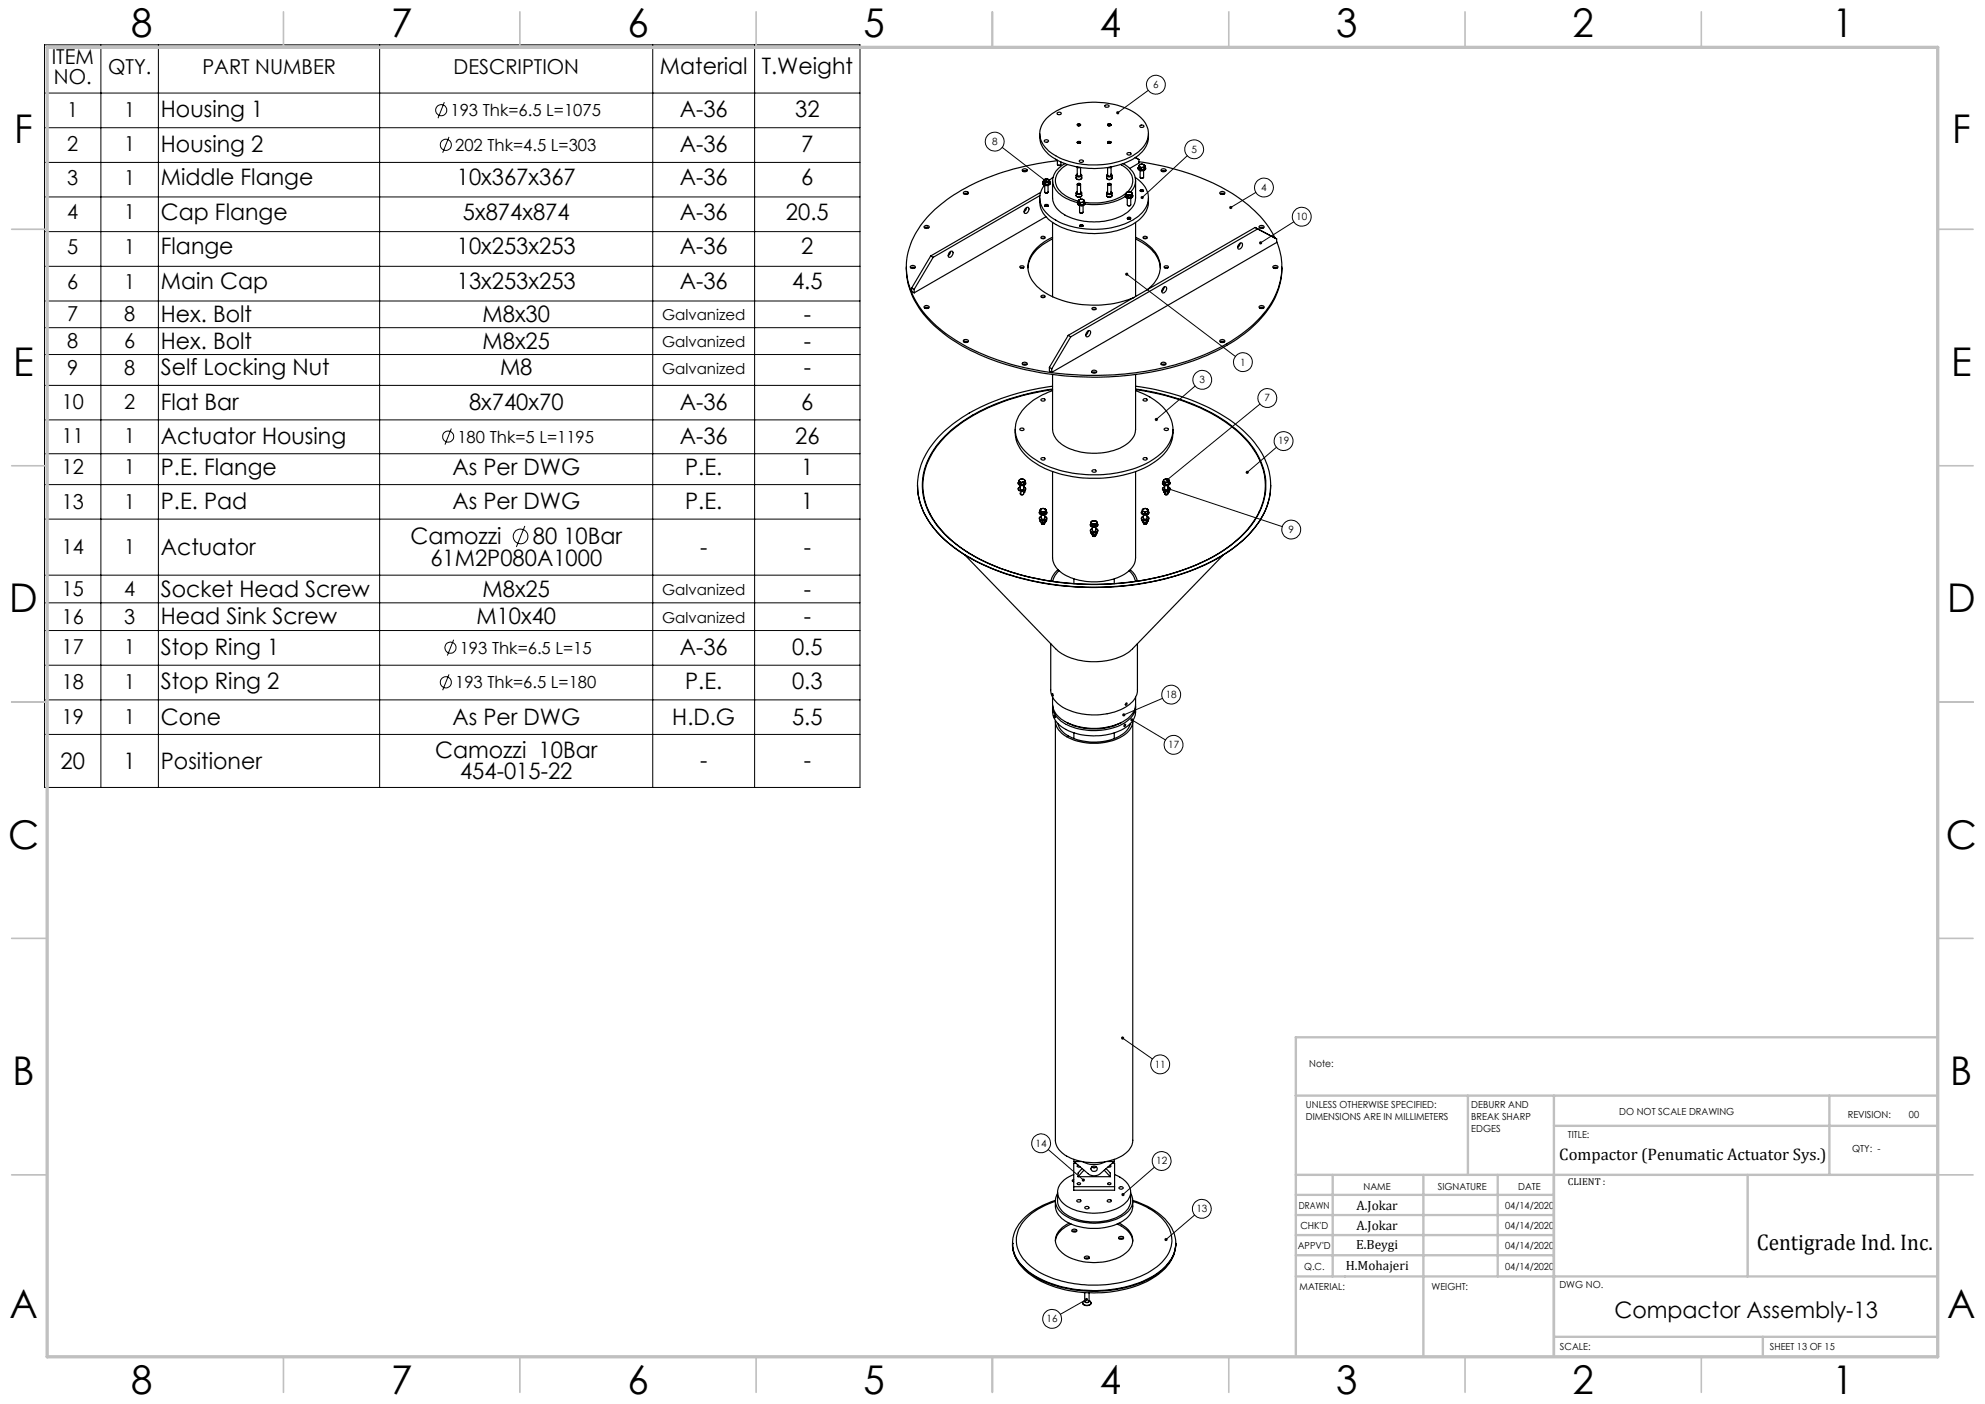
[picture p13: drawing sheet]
<svg xmlns="http://www.w3.org/2000/svg" width="420mm" height="297mm" viewBox="0 0 420 297" stroke-linecap="round" stroke-linejoin="round" font-family="sans-serif">
<defs><g id="words">
<g font-size="8.4">
<text x="27.7" y="7.9">8</text>
<text x="82.7" y="7.9">7</text>
<text x="132.7" y="7.9">6</text>
<text x="182.7" y="7.9">5</text>
<text x="232.7" y="7.9">4</text>
<text x="282.7" y="7.9">3</text>
<text x="332.7" y="7.9">2</text>
<text x="387.7" y="7.9">1</text>
<text x="3" y="30.3">F</text>
<text x="413" y="30.3">F</text>
<text x="2.8" y="79.5">E</text>
<text x="412.8" y="79.5">E</text>
<text x="2" y="129.5">D</text>
<text x="412" y="129.5">D</text>
<text x="1.7" y="179.5">C</text>
<text x="411.7" y="179.5">C</text>
<text x="2.7" y="229.5">B</text>
<text x="412.7" y="229.5">B</text>
<text x="2" y="278.8">A</text>
<text x="412" y="278.8">A</text>
<text x="27.7" y="294.9">8</text>
<text x="82.7" y="294.9">7</text>
<text x="132.7" y="294.9">6</text>
<text x="182.7" y="294.9">5</text>
<text x="232.7" y="294.9">4</text>
<text x="282.7" y="294.9">3</text>
<text x="332.7" y="294.9">2</text>
<text x="387.7" y="294.9">1</text>
</g>
<g font-size="4.8">
<text x="139.6" y="15.8">Material</text>
<text x="161.2" y="15.8">T.Weight</text>
<text x="34" y="24.8">Housing 1</text>
<text x="143.8" y="24.8">A-36</text>
<text x="168.2" y="24.8">32</text>
<text x="34" y="32.1">Housing 2</text>
<text x="143.8" y="32.1">A-36</text>
<text x="169.5" y="32.1">7</text>
<text x="34" y="39.2">Middle Flange</text>
<text x="96.7" y="39.2">10x367x367</text>
<text x="143.8" y="39.2">A-36</text>
<text x="169.5" y="39.2">6</text>
<text x="34" y="46.5">Cap Flange</text>
<text x="98" y="46.5">5x874x874</text>
<text x="143.8" y="46.5">A-36</text>
<text x="166.3" y="46.5">20.5</text>
<text x="34" y="53.8">Flange</text>
<text x="96.7" y="53.8">10x253x253</text>
<text x="143.8" y="53.8">A-36</text>
<text x="169.5" y="53.8">2</text>
<text x="34" y="61.2">Main Cap</text>
<text x="96.7" y="61.2">13x253x253</text>
<text x="143.8" y="61.2">A-36</text>
<text x="167.6" y="61.2">4.5</text>
<text x="34" y="68.1">Hex. Bolt</text>
<text x="102.1" y="68.1">M8x30</text>
<text x="170.1" y="68.1">-</text>
<text x="34" y="73.8">Hex. Bolt</text>
<text x="102.1" y="73.8">M8x25</text>
<text x="170.1" y="73.8">-</text>
<text x="34" y="79.4">Self Locking Nut</text>
<text x="105.8" y="79.4">M8</text>
<text x="170.1" y="79.4">-</text>
<text x="34" y="86.8">Flat Bar</text>
<text x="99.2" y="86.8">8x740x70</text>
<text x="143.8" y="86.8">A-36</text>
<text x="169.5" y="86.8">6</text>
<text x="34" y="93.9">Actuator Housing</text>
<text x="143.8" y="93.9">A-36</text>
<text x="168.2" y="93.9">26</text>
<text x="34" y="100.4">P.E. Flange</text>
<text x="95.7" y="100.4">As Per DWG</text>
<text x="145" y="100.4">P.E.</text>
<text x="169.5" y="100.4">1</text>
<text x="34" y="107.8">P.E. Pad</text>
<text x="95.7" y="107.8">As Per DWG</text>
<text x="145" y="107.8">P.E.</text>
<text x="169.5" y="107.8">1</text>
<text x="34" y="117.4">Actuator</text>
<text x="86.8" y="115.2">Camozzi</text>
<text x="91.1" y="119.7">61M2P080A1000</text>
<text x="112.7" y="115.2">80 10Bar</text>
<text x="148.1" y="117.4">-</text>
<text x="170.1" y="117.4">-</text>
<text x="34" y="126.2">Socket Head Screw</text>
<text x="102.1" y="126.2">M8x25</text>
<text x="170.1" y="126.2">-</text>
<text x="34" y="132.1">Head Sink Screw</text>
<text x="100.8" y="132.1">M10x40</text>
<text x="170.1" y="132.1">-</text>
<text x="34" y="138.5">Stop Ring 1</text>
<text x="143.8" y="138.5">A-36</text>
<text x="167.6" y="138.5">0.5</text>
<text x="34" y="145.8">Stop Ring 2</text>
<text x="145" y="145.8">P.E.</text>
<text x="167.6" y="145.8">0.3</text>
<text x="34" y="153.3">Cone</text>
<text x="95.7" y="153.3">As Per DWG</text>
<text x="142.2" y="153.3">H.D.G</text>
<text x="167.6" y="153.3">5.5</text>
<text x="92.1" y="160.3">Camozzi 10Bar</text>
<text x="12.8" y="162.6">20</text>
<text x="26.2" y="162.6">1</text>
<text x="34" y="162.6">Positioner</text>
<text x="97.3" y="164.8">454-015-22</text>
<text x="148.1" y="162.6">-</text>
<text x="170" y="162.6">-</text>
<text x="371.7" y="264.5">Centigrade Ind. Inc.</text>
<text x="341.6" y="278.8">Compactor Assembly-13</text>
</g>
<g font-size="4.4">
<text x="10.9" y="13.6">ITEM</text>
<text x="11.4" y="17.7">NO.</text>
<text x="22.9" y="15.6">QTY.</text>
<text x="42.8" y="15.6">PART NUMBER</text>
<text x="96" y="15.6">DESCRIPTION</text>
<text x="14.2" y="24.7">1</text>
<text x="26.3" y="24.7">1</text>
<text x="14.2" y="32">2</text>
<text x="26.3" y="32">1</text>
<text x="14.2" y="39.1">3</text>
<text x="26.3" y="39.1">1</text>
<text x="14.2" y="46.4">4</text>
<text x="26.3" y="46.4">1</text>
<text x="14.2" y="53.7">5</text>
<text x="26.3" y="53.7">1</text>
<text x="14.2" y="61.1">6</text>
<text x="26.3" y="61.1">1</text>
<text x="14.2" y="67.9">7</text>
<text x="26.3" y="67.9">8</text>
<text x="14.2" y="73.6">8</text>
<text x="26.3" y="73.6">6</text>
<text x="14.2" y="79.3">9</text>
<text x="26.3" y="79.3">8</text>
<text x="13.1" y="86.6">10</text>
<text x="26.3" y="86.6">2</text>
<text x="13.1" y="93.7">11</text>
<text x="26.3" y="93.7">1</text>
<text x="13.1" y="100.3">12</text>
<text x="26.3" y="100.3">1</text>
<text x="13.1" y="107.6">13</text>
<text x="26.3" y="107.6">1</text>
<text x="13.1" y="117.3">14</text>
<text x="26.3" y="117.3">1</text>
<text x="13.1" y="126.1">15</text>
<text x="13.1" y="131.9">16</text>
<text x="26.3" y="126.1">4</text>
<text x="26.3" y="131.9">3</text>
<text x="13.1" y="138.4">17</text>
<text x="26.3" y="138.4">1</text>
<text x="13.1" y="145.7">18</text>
<text x="26.3" y="145.7">1</text>
<text x="13.1" y="153.2">19</text>
<text x="26.3" y="153.2">1</text>
</g>
<g font-size="3.5">
<text x="95.3" y="24.6">193 Thk=6.5 L=1075</text>
<text x="96.3" y="31.9">202 Thk=4.5 L=303</text>
<text x="96.8" y="93.6">180 Thk=5 L=1195</text>
<text x="97.3" y="138.3">193 Thk=6.5 L=15</text>
<text x="96.3" y="145.6">193 Thk=6.5 L=180</text>
<text x="329.9" y="245.3">Compactor (Penumatic Actuator Sys.)</text>
</g>
<g font-size="3.2">
<text x="140.1" y="67.8">Galvanized</text>
<text x="140.1" y="73.4">Galvanized</text>
<text x="140.1" y="79.1">Galvanized</text>
<text x="140.1" y="125.9">Galvanized</text>
<text x="140.1" y="131.8">Galvanized</text>
</g>
<g font-size="2.8">
<text x="287" y="255.9">A.Jokar</text>
<text x="287" y="260.1">A.Jokar</text>
<text x="284.7" y="268.7">H.Mohajeri</text>
<text x="286.9" y="264.2">E.Beygi</text>
</g>
<g font-size="2.1">
<text x="244" y="18.6">6</text>
<text x="209.9" y="30.7">8</text>
<text x="252.1" y="32.3">5</text>
<text x="266.9" y="40.4">4</text>
<text x="274.3" y="46.6">10</text>
<text x="262.4" y="77.3">1</text>
<text x="253.8" y="81.1">3</text>
<text x="267.6" y="84.9">7</text>
<text x="270.4" y="94">19</text>
<text x="272.6" y="112.8">9</text>
<text x="246.7" y="147.7">18</text>
<text x="247.2" y="158.3">17</text>
<text x="244.3" y="225.9">11</text>
<text x="277" y="225.8">Note:</text>
<text x="276.3" y="234.5">UNLESS OTHERWISE SPECIFIED:</text>
<text x="276.3" y="237">DIMENSIONS ARE IN MILLIMETERS</text>
<text x="311.3" y="234.5">DEBURR AND</text>
<text x="311.3" y="237">BREAK SHARP</text>
<text x="311.3" y="239.5">EDGES</text>
<text x="342.6" y="235.9">DO NOT SCALE DRAWING</text>
<text x="391" y="236.5">REVISION:</text>
<text x="403.9" y="236.5">00</text>
<text x="219.1" y="242.6">14</text>
<text x="331.8" y="240.8">TITLE:</text>
<text x="391.9" y="243.6">QTY: -</text>
<text x="244.6" y="246.3">12</text>
<text x="288.5" y="251.7">NAME</text>
<text x="304.2" y="251.7">SIGNATURE</text>
<text x="321.2" y="251.7">DATE</text>
<text x="331.8" y="250.7">CLIENT :</text>
<text x="253.1" y="256.4">13</text>
<text x="274.8" y="255.8">DRAWN</text>
<text x="318.5" y="255.8">04/14/2020</text>
<text x="275.1" y="260.1">CHK'D</text>
<text x="318.5" y="260">04/14/2020</text>
<text x="274.6" y="264.2">APPV'D</text>
<text x="275.9" y="268.7">Q.C.</text>
<text x="318.5" y="264.2">04/14/2020</text>
<text x="318.5" y="268.7">04/14/2020</text>
<text x="275" y="273">MATERIAL:</text>
<text x="302.9" y="273">WEIGHT:</text>
<text x="330" y="272.5">DWG NO.</text>
<text x="221.5" y="279.7">16</text>
<text x="330.1" y="285.6">SCALE:</text>
<text x="374.5" y="285.6">SHEET 13 OF 15</text>
</g>
</g></defs>
<g fill="none" stroke="#000" stroke-width=".21">
<path d="M9.4 9.5h172.6v157.1h-172.6zM9.4 19.7h172.6M21.3 9.5v157.1M33.5 9.5v157.1M80.3 9.5v157.1M138.1 9.5v157.1M159.7 9.5v157.1M243 19.1l-6.5 4.7M9.4 27h172.6M9.4 34.4h172.6M94 21.6l-1.3 3.4M95 29l-1.3 3.3"/>
<path d="M212.1 31.2l9.3 7.2M251.2 32.9l-9.5 8.9M9.4 41.7h172.6M9.4 49h172.6M9.4 56.3h172.6M238.4 58l23 17.4M265.7 40.7l-5.3 3.2M273.8 46.9l-7.1 4.5M9.4 63.7h172.6M9.4 69.3h172.6M9.4 75h172.6M9.4 81.5h172.6"/>
<path d="M9.4 88.8h172.6M9.4 96h172.6M95.5 90.7l-1.3 3.3M252.9 81.7l-8.2 7M266.6 85.5l-19.6 16M270.1 94.6l-6.2 5.3M9.4 102.5h172.6M9.4 109.8h172.6M111.1 111.3l-1.8 4.4M247.4 103.5l23.9 7.9M9.4 121.7h172.6M9.4 127.5h172.6"/>
<path d="M9.4 133.4h172.6M96 135.3l-1.3 3.4M9.4 140.7h172.6M9.4 148.1h172.6M9.4 155.4h172.6M95 142.7l-1.3 3.3M239.5 152.3l7.1 4.2M246 147.7l-8.2 3.5M237.5 219.6l6.3 4.4M221.8 243.2l7.4 6.4M244.3 246.9l-6.7 5.8M252.8 257l-6.1 5.2"/>
<path d="M229.9 274.9l-5.5 3.1"/>
<circle cx="244.6" cy="17.9" r="2"/>
<circle cx="93.4" cy="23.3" r="1.18"/>
<circle cx="94.3" cy="30.6" r="1.17"/>
<circle cx="210.5" cy="30" r="2"/>
<circle cx="252.6" cy="31.6" r="1.99"/>
<circle cx="267.4" cy="39.7" r="2"/>
<circle cx="275.4" cy="45.8" r="2"/>
<circle cx="263" cy="76.6" r="2"/>
<circle cx="94.8" cy="92.4" r="1.18"/>
<circle cx="254.4" cy="80.4" r="2"/>
<circle cx="268.1" cy="84.2" r="2"/>
<circle cx="271.6" cy="93.3" r="2"/>
<circle cx="110.1" cy="113.5" r="1.55"/>
<circle cx="273.2" cy="112" r="2"/>
<circle cx="95.3" cy="137" r="1.18"/>
<circle cx="94.3" cy="144.3" r="1.17"/>
<circle cx="247.8" cy="146.9" r="1.99"/>
<circle cx="248.3" cy="157.6" r="2"/>
<circle cx="245.5" cy="225.2" r="2"/>
<circle cx="220.3" cy="241.9" r="2"/>
<circle cx="245.8" cy="245.6" r="2"/>
<circle cx="254.3" cy="255.7" r="2"/>
<circle cx="222.6" cy="279" r="2"/>
</g>
<g fill="none" stroke="#c0c0c0" stroke-width=".35">
<path d="M60 2.5v7.5M110 2.5v7.5M160 2.5v7.5M210 2.5v7.5M260 2.5v7.5M310 2.5v7.5M360 2.5v7.5M2.5 48.5h7.5M410 48.5h7.5M2.5 98.5h7.5M410 98.5h7.5M2.5 148.5h7.5"/>
<path d="M410 148.5h7.5M2.5 198.5h7.5M410 198.5h7.5M2.5 248.5h7.5M410 248.5h7.5M60 287v7.5M110 287v7.5M160 287v7.5M210 287v7.5M260 287v7.5M310 287v7.5M360 287v7.5"/>
</g>
<g fill="none" stroke="#c0c0c0" stroke-width=".5">
<path d="M410 219.4h-135.8v67.4M274.2 231.8h135.8M310.6 231.8v16.7M328.8 231.8v55.2M328.8 238.2h81.2M387.1 231.8v16.7M274.2 248.5h135.8M274.2 257h54.6M274.2 252.8h54.6M282 248.5v21.5M301.2 248.5v38.3M316.9 248.5v21.5"/>
<path d="M369.8 248.5v21.5M274.2 265.5h54.6M274.2 261.3h54.6M274.2 270h135.8M328.8 282.8h81.2M373 282.8v4.2"/>
</g>
<path d="M10 10h400v277h-400z" fill="none" stroke="#c0c0c0" stroke-width=".7"/>
<path d="M260.2 43.7l-.1 .4 .3-.2-.3 .2a.32 .32 0 0 0 .5 0 .32 .32 0 0 0 .1-.4 .32 .32 0 0 0-.5 0zM266.4 51.2l.1 .4 .2-.2-.2 .2a.34 .34 0 0 0 .5 0 .34 .34 0 0 0-.1-.5 .34 .34 0 0 0-.5 .1zM236.2 23.7v.4l.3-.3-.3 .3a.33 .33 0 0 0 .5 0 .33 .33 0 0 0 0-.5 .33 .33 0 0 0-.5 .1zM241.4 41.6v.4l.3-.2-.3 .2a.35 .35 0 0 0 .5 0 .35 .35 0 0 0 0-.5 .35 .35 0 0 0-.5 .1zM221.2 38.1a.34 .34 0 0 0 0 .5 .34 .34 0 0 0 .5 0l-.3-.2 .3 .2-.1-.5zM238.1 57.8a.34 .34 0 0 0 .2 .6 .34 .34 0 0 0 .4-.5 .34 .34 0 0 0-.5-.2l.2 .3zM263.7 99.7l-.1 .5 .3-.3-.3 .3a.34 .34 0 0 0 .5 0 .34 .34 0 0 0 0-.5 .34 .34 0 0 0-.4 0zM244.4 88.5v.5l.3-.3-.3 .3a.35 .35 0 0 0 .5 0 .35 .35 0 0 0 0-.5 .35 .35 0 0 0-.5 0zM246.8 101.2l-.2 .3 .1 .2 .3-.2-.3 .2a.34 .34 0 0 0 .5 .1 .34 .34 0 0 0 .1-.5 .34 .34 0 0 0-.5-.1zM247.2 103.3l.2 .2-.3-.1a.34 .34 0 0 0 .4 .4 .34 .34 0 0 0 .2-.5 .34 .34 0 0 0-.5 0zM237.5 151.1v.3l.3-.2-.3 .2a.33 .33 0 0 0 .4 .1 .33 .33 0 0 0 .1-.5 .33 .33 0 0 0-.5 .1zM239.3 152l.2 .3-.3-.2a.33 .33 0 0 0 .4 .5 .33 .33 0 0 0 .2-.5 .33 .33 0 0 0-.5-.1zM237.3 219.3l.2 .3-.3-.2a.34 .34 0 0 0 .2 .5 .34 .34 0 0 0 .4-.4 .34 .34 0 0 0-.5-.2zM229 249.4a.34 .34 0 0 0 0 .5 .34 .34 0 0 0 .5-.1l-.3-.2 .3 .2a.33 .33 0 0 0-.1-.5 .33 .33 0 0 0-.4 .1zM237.5 252.4l-.2 .2v.3l.3-.2-.3 .2a.34 .34 0 0 0 .5 .1 .34 .34 0 0 0 .1-.5 .34 .34 0 0 0-.4-.1zM246.5 262v.4l.2-.2-.2 .2a.34 .34 0 0 0 .4 .1 .34 .34 0 0 0 .1-.5 .34 .34 0 0 0-.5 0zM229.7 274.6a.34 .34 0 0 0-.1 .5 .34 .34 0 0 0 .5 .1 .34 .34 0 0 0 .1-.5l-.3 .2 .3-.2-.1-.1z" fill="#000"/>
<g fill="none" stroke="#000" stroke-width=".25">
<path d="M216.3 35.9l.1-.1a.47 .47 0 0 1 .6-.1 .47 .47 0 0 1 .3 .5 .53 .53 0 0 1-.6 .2 .53 .53 0 0 1-.4-.5zM216.4 36.2l.2-.1 .7 .1M220 28.3a5.7 5.7 0 0 0 3.8 5.6 17.7 17.7 0 0 0 16.7-.8 5.2 5.2 0 0 0 2.5-4.8M220.7 38.8l.5 .3M220.7 38.8l.5 .2M220.7 38.8h.1M220.7 38.7v.1M220.7 38.3l.3 .1M220.7 38.3v.5M220.8 38.1l.2 .3M220.8 38.1l-.1 .2M221 38.4l.2 .2"/>
<path d="M221 38.4l.5 .2M221 29.7l.2-.1a.36 .36 0 0 1 .4 0 .36 .36 0 0 1 .2 .3l-.2 .2a.36 .36 0 0 1-.4 0 .36 .36 0 0 1-.2-.4zM221.1 39.2v1.4a.43 .43 0 0 0 .7 .1v-1.5M221.2 39v.1M221.2 38.6v.4M221.3 37.9l.5 .1M221.3 37.9l-.5 .2M221.3 25.2a14.3 14.3 0 0 1 10.4-3.6 14.3 14.3 0 0 1 9.9 3.5 4.4 4.4 0 0 1-.7 7 17.4 17.4 0 0 1-15.7 1.7l-.4-.1a7.1 7.1 0 0 1-4.7-4.8 4.4 4.4 0 0 1 1.2-3.7zM221.5 38.6h-.3M221.8 38l.2 .3M221.8 38l.3 .2M221.9 38.5l-.4 .1"/>
<path d="M221.9 38.9l-.7 .1M221.9 39l-.7 .1M221.9 38.9v.1M221.9 38.5v.4M222 38.3l-.5 .3M222 38.3l-.1 .2M222.1 38.5a.48 .48 0 0 1-.1 .6 .48 .48 0 0 1-.5 .1 .54 .54 0 0 1-.7-.1 .54 .54 0 0 1-.1-.6 .53 .53 0 0 0 .1 .6 .53 .53 0 0 0 .6 .2l.3-.1a.44 .44 0 0 0 .4-.2 .44 .44 0 0 0 0-.5M222.1 38.5h.1M222.1 38.2l-.1 .1M222.1 38.6l-.2 .3M222.1 38.6h.1M222.1 38.2v.4"/>
<path d="M222.1 38.6l-.2 .4M222.7 38.2v3.7a5.1 5.1 0 0 0 3.8 4.1 13.4 13.4 0 0 0 12.2-1.2 3.8 3.8 0 0 0 1.6-2.9v-3.7M222.8 37.5l-.8 .6M223.7 33.9v.9l.5 .2M223.7 34a50.3 50.3 0 0 0-23.3 8.2 19.5 19.5 0 0 0-8.4 11.8 15.5 15.5 0 0 0 5 13.8 38.6 38.6 0 0 0 16.9 9.2 65.5 65.5 0 0 0 40.5-1.8 29.8 29.8 0 0 0 14.7-11.2 13.9 13.9 0 0 0 1-12.9M223.7 23.8h.1a.37 .37 0 0 1 .5-.1 .37 .37 0 0 1 .1 .5 .4 .4 0 0 1-.4 .1 .4 .4 0 0 1-.3-.5zM223.8 34.9l.4 .1M224.4 34.9l-.2 .1M224.5 34.3v.5l-.3 .2M225.3 34.6a4 4 0 0 0-2.4 4.5 6.5 6.5 0 0 0 5 3.7l.1 .1M225.8 34.8a3.8 3.8 0 0 0-2.3 4.5 6.6 6.6 0 0 0 4.7 3.2M227.7 37.6l.1 .3 .5 .1 .4-.1 .2-.3"/>
<path d="M227.7 37.6a.69 .69 0 0 0 1.2 0M227.7 37.1v.5M227.9 36.8a.32 .32 0 0 0-.2 .5 .32 .32 0 0 0 .5 .1 .39 .39 0 0 0 .5 0 .39 .39 0 0 0 0-.5l-.1-.1M227.9 30.2l.2-.2 .5 .2M227.9 26.4l.5-.2 .2 .3M227.9 37a.35 .35 0 0 0 .4 .3 .35 .35 0 0 0 .3-.3M227.9 39v1.8l.2 .2 .5-.2v-1.8M228 26.3l.2-.1a.25 .25 0 0 1 .3 0 .25 .25 0 0 1 0 .4 .33 .33 0 0 1-.3 0 .33 .33 0 0 1-.2-.3zM228 35.3l.4 .1M228 38.9l.1-.1a.26 .26 0 0 1 .3 0 .26 .26 0 0 1 .1 .2v.1a.28 .28 0 0 1-.4 0 .28 .28 0 0 1-.1-.2zM228 30l.1-.1a.28 .28 0 0 1 .4 0 .28 .28 0 0 1 0 .4 .29 .29 0 0 1-.4 0 .29 .29 0 0 1-.1-.3zM228 30.2l.3-.1 .3 .2"/>
<path d="M228 26.5l.3-.1 .3 .1M228 30.2l.3-.1 .3 .2zM228 30.3h.5M228 26.5l.5 .1M228 26.6h.1M228.1 38.8h-.1a.27 .27 0 0 0 .3 .4 .27 .27 0 0 0 .2-.4M228.1 30.3h.4M228.1 26.6h.1M228.1 30.1l-.2 .1M228.1 30.3h.1M228.1 26.6h.3M228.4 33.9h.2a.31 .31 0 0 1 .5 0 .31 .31 0 0 1-.1 .4 .37 .37 0 0 1-.4 .1 .37 .37 0 0 1-.2-.5z"/>
<path d="M228.5 38.8h.1M228.5 30.3h-.1M228.5 30.3h.1M228.6 35.4l-.4 .1-.3-.2v1.8l.3 .2 .4-.2v-1.6M228.6 26.5l-.4-.2-.2 .1 .1 .2M228.6 26.5h.1M228.6 30.2a.27 .27 0 0 0-.3-.2 .27 .27 0 0 0-.2 .3M228.9 37.1v.5M233.8 22.4l.3-.2a.32 .32 0 0 1 .4 0 .32 .32 0 0 1 .1 .4h-.1a.46 .46 0 0 1-.7-.2zM234.1 37.6a.63 .63 0 0 0 .6 .4 .63 .63 0 0 0 .6-.4M234.1 37.6a.65 .65 0 0 0 1.2 0M234.1 37.1v.5"/>
<path d="M234.4 36.8a.33 .33 0 0 0-.2 .5 .33 .33 0 0 0 .4 .1 .37 .37 0 0 0 .6 0 .37 .37 0 0 0-.1-.5v-.1M234.4 30.1l.2-.2a.28 .28 0 0 1 .3 0 .28 .28 0 0 1 .1 .4h-.1a.35 .35 0 0 1-.5-.2zM234.4 37a.37 .37 0 0 0 .3 .3 .37 .37 0 0 0 .4-.3M234.4 39v1.8l.2 .2 .5-.2v-1.8M234.4 26.3l.1-.1a.31 .31 0 0 1 .4 0 .31 .31 0 0 1 .1 .3l-.2 .1a.28 .28 0 0 1-.3 0 .28 .28 0 0 1-.1-.3zM234.4 35.4l.5 .1 .2-.2v1.8a.43 .43 0 0 1-.7 0v-1.6M234.4 38.9l.6-.1a.29 .29 0 0 1-.3 .3 .29 .29 0 0 1-.3-.2zM234.5 30.1l.5 .1-.4-.1-.2 .1zM234.5 26.3l.4-.1 .2 .3M234.5 26.3h.1M234.5 38.8a.3 .3 0 0 0 .2 .5 .3 .3 0 0 0 .3-.4v-.1M234.5 30.3h.4"/>
<path d="M234.5 26.3h.4l.1 .3M234.5 26.4l.5 .1-.3-.1-.3 .1zM234.5 26.5l.5 .1zM234.5 26.3h.3l.2 .2M234.5 30.3h.1M234.5 26.3l-.1 .2M234.5 26.6h.4M234.9 30.1h-.5M234.9 30l.1 .3-.3-.1-.3 .1M234.9 30v.1M234.9 30.1l.1 .1M235 38.8h.1"/>
<path d="M235 35.3l-.4 .1M235 30l.1 .1M235 30h-.1M235.3 37.1v.5M237.1 34.8a3.8 3.8 0 0 1 2.4 4.5l-1 1.4M237.7 34.6a4 4 0 0 1 2.4 4.5l-.9 1.5M238.5 32.4l.3-.1a.33 .33 0 0 1 .4 0 .33 .33 0 0 1 .1 .4 .44 .44 0 0 1-.5 .1 .44 .44 0 0 1-.3-.4zM240.2 37.5a4.9 4.9 0 0 1 2.4 6 9.6 9.6 0 0 1-6.9 4.5 17.5 17.5 0 0 1-13.1-1.9 4.8 4.8 0 0 1-2.3-5.6l.7-1.3M240.2 33.3l.8 .5M240.9 35.4a.55 .55 0 0 0 0 .6 .55 .55 0 0 0 .6 .2l.2-.1a.5 .5 0 0 0 .6-.1 .5 .5 0 0 0 0-.6M240.9 35.7l.5 .3M240.9 35.7l.5 .2"/>
<path d="M240.9 35.7h.1M240.9 35.6v.1M240.9 35.2l.3 .1M240.9 35.2v.5M240.9 35.3v.1M241 34.2a48 48 0 0 1 22.6 8.8 21.6 21.6 0 0 1 6.2 7.4M241 33.8v.7l-2 1.1M241 35l.2 .3M241 35l-.1 .2M241.2 35.3l.6 .1M241.2 35.3l.2 .2M241.2 26.6l.2-.1a.35 .35 0 0 1 .4-.1 .35 .35 0 0 1 .2 .4l-.1 .1a.39 .39 0 0 1-.5 .1 .39 .39 0 0 1-.2-.4z"/>
<path d="M241.2 36.1v1.4l.3 .2 .5-.2v-1.4M241.3 37.6h.6M241.4 35.9v.1M241.4 35.5v.4M241.4 34.7l-.4 .3M241.4 34.7l.6 .2M241.8 35.4h.3M241.8 35.4l-.4 .1M242 34.9l.2 .3M242 34.9l.3 .1M242.1 35.8l-.7 .1M242.1 35.8v.1"/>
<path d="M242.1 35.4v.4M242.1 35.9l-.7 .1M242.2 35.2l-.4 .2M242.2 35.2l-.1 .2M242.3 35l-.1 .2M242.3 35.5l-.2 .3M242.3 35.5h.1M242.3 35.3a.45 .45 0 0 1 0 .6 .45 .45 0 0 1-.5 .2 .57 .57 0 0 1-.7-.1 .57 .57 0 0 1-.2-.6M242.3 35v.5M242.3 35.5l-.2 .4M245.6 35.9l.2-.1a.47 .47 0 0 1 .6-.1 .47 .47 0 0 1 .2 .5 .59 .59 0 0 1-1-.3zM245.7 36.2l.3-.1 .6 .1"/>
<path d="M191.8 56.5a16.5 16.5 0 0 0 5.7 12.3 41.4 41.4 0 0 0 19.5 9.4 64.2 64.2 0 0 0 40.1-3.8 27 27 0 0 0 12.3-10.7 14.3 14.3 0 0 0 1.8-7.2M192.7 56.3h.1a.46 .46 0 0 1 .5-.2 .46 .46 0 0 1 .3 .6l-.4 .1a.38 .38 0 0 1-.4-.1 .38 .38 0 0 1-.1-.4zM192.7 56.7l.3-.2 .6 .2M195.5 47.9a.59 .59 0 0 1 .6-.2 .59 .59 0 0 1 .5 .4l-.3 .2a.57 .57 0 0 1-.8-.4zM195.6 48.2l.4-.2 .5 .2M196.9 54.1l.5 .3M196.9 54.1l-4 6.8M197.4 54.4l-4 6.8M201 53.2a.42 .42 0 0 1 .7 .1 .42 .42 0 0 1-.2 .6 .48 .48 0 0 1-.3 .5 .48 .48 0 0 1-.6-.3l.1-.4zM201.1 53.2l-.2 .6-.3 .3M203.9 40.6a.53 .53 0 0 1 .6-.1 .53 .53 0 0 1 .4 .5l-.4 .1a.42 .42 0 0 1-.5 0 .42 .42 0 0 1-.1-.5zM203.9 41l.4-.1 .5 .1"/>
<path d="M215.8 56.4l.1-.1a.39 .39 0 0 1 .5-.1 .39 .39 0 0 1 .2 .4l-.3 .1a.37 .37 0 0 1-.5-.3zM215.9 56.7h.6M217 44.1a.39 .39 0 0 1 .6-.2 .39 .39 0 0 1 .1 .6 .59 .59 0 0 1-.4 .5 .59 .59 0 0 1-.6 0v-.6zM217.2 43.9l-.2 .6-.3 .3M220 41.9a5.8 5.8 0 0 0 3.8 5.8 17.7 17.7 0 0 0 16.7-.8 5.2 5.2 0 0 0 2.5-5M220 41.4l-22.6 13M220.2 40.7l-23.3 13.4M220.4 50.4l.3-.1 .3 .1M220.4 50h.1a.37 .37 0 0 1 .4 0 .37 .37 0 0 1 .2 .4l-.2 .1a.34 .34 0 0 1-.5 0 .34 .34 0 0 1 0-.5zM221.1 43.3h.1a.3 .3 0 0 1 .3-.1 .3 .3 0 0 1 .2 .4h-.2a.28 .28 0 0 1-.3 0 .28 .28 0 0 1-.1-.3zM221.1 43.6h.6M221.1 43.5l.3-.1 .3 .2z"/>
<path d="M221.2 40.8h.4M221.2 43.6h.5M221.2 43.6h.4M221.2 43.6h.3M221.3 45.9l-27.9 16M221.5 43.6h.1M221.5 43.6h.2M221.6 43.4l-.5 .1M221.6 43.4l.2 .1M221.6 43.4l.1 .2M221.6 43.4h.1M221.6 40.8h.1"/>
<path d="M222.7 50.2a7.9 7.9 0 0 0-5.2 5.9 6.4 6.4 0 0 0 3.5 5.7 22.1 22.1 0 0 0 18.9 1.1M222.7 50.5a8.2 8.2 0 0 0-5.1 5.6l-.1 .6M222.7 47.1v15.7M227.7 41.3l.1 .3 .4 .1 .5-.1 .2-.3M227.7 41.3l.2 .3a.68 .68 0 0 0 1-.3M227.7 40.8v.5M227.9 40.5a.32 .32 0 0 0-.2 .4 .32 .32 0 0 0 .4 .2 .41 .41 0 0 0 .6 0 .41 .41 0 0 0 0-.5l-.1-.1M227.9 40.7a.35 .35 0 0 0 .4 .4 .35 .35 0 0 0 .3-.4M228.1 42.8a.51 .51 0 0 0 .1 .5 .51 .51 0 0 0 .5 .2h.2a.47 .47 0 0 0 .5-.2 .47 .47 0 0 0 0-.5 .53 .53 0 0 1 0 .6 .53 .53 0 0 1-.6 .1 .51 .51 0 0 1-.7-.1 .51 .51 0 0 1 0-.6zM228.1 43.1l.5 .3M228.1 42.6l.3 .1M228.1 43l.5 .3"/>
<path d="M228.1 43v.1M228.1 42.6v.4M228.2 42.4l.2 .3M228.2 42.4l-.1 .2M228.4 42.7l.6 .1M228.4 42.7l.2 .2M228.4 43.5v1.4l.3 .2 .5-.2v-1.4M228.5 47.6l.1-.1a.31 .31 0 0 1 .4 0 .31 .31 0 0 1 .1 .3l-.1 .1a.3 .3 0 0 1-.4 0 .3 .3 0 0 1-.1-.3zM228.5 45h.5M228.5 47.9h.5h-.4M228.6 43.3v.1M228.6 47.9h.4h-.4"/>
<path d="M228.6 42.9v.4M228.6 42.2l-.4 .2M228.6 42.2h.6M228.7 47.7l.4 .1M228.7 47.7h.1M228.9 40.8v.5M229 47.7l-.5 .1M229 42.8l-.4 .1M229 45h.1M229.1 47.8l-.3-.1-.3 .1 .1-.1 .5 .1M229.2 42.2l.2 .4M229.2 42.2l.2 .2"/>
<path d="M229.3 42.8h-.3M229.3 43.2l-.7 .1M229.3 43.2v.1M229.3 42.8v.4M229.3 43.3l-.7 .1M229.4 42.6l-.4 .2M229.4 42.6l-.1 .2M229.4 42.4v.2M229.4 42.8l-.1 .4M229.4 42.8l.1 .1M229.4 42.9h.1M229.4 42.4v.4"/>
<path d="M229.5 42.9l-.2 .4M234.1 40.8v.6M234.4 40.5a.36 .36 0 0 0-.2 .5 .36 .36 0 0 0 .5 .2 .38 .38 0 0 0 .5-.1 .38 .38 0 0 0-.1-.6M234.4 40.7a.37 .37 0 0 0 .3 .3 .37 .37 0 0 0 .4-.3M235.3 41.3v.1a.66 .66 0 0 1-1.2 0M235.3 41.3a.67 .67 0 0 1-1.2 .1M235.3 40.8v.5M238.1 41.6a12.7 12.7 0 0 1-8.5 1.5M238.2 41.5l.5 .3M238.2 41.2a.55 .55 0 0 0 .1 .7 .55 .55 0 0 0 .6 .1l.2-.1a.47 .47 0 0 0 .5-.2 .47 .47 0 0 0-.1-.5M238.2 41.5h.1M238.2 41.2a.47 .47 0 0 0 .1 .6 .47 .47 0 0 0 .6 .1 .49 .49 0 0 0 .6-.1 .49 .49 0 0 0 0-.6"/>
<path d="M238.2 41.1l.3 .1M238.2 41.1v.4M238.2 41.4v.1M238.3 40.8a11.5 11.5 0 0 1-8.8 2M238.3 40.8l.2 .4M238.3 40.8l-.1 .3M238.5 41.2l.2 .1M238.5 41.2h.5M238.5 41.9l.1 1.6a.4 .4 0 0 0 .7-.2v-1.4M238.5 46.2a.4 .4 0 0 1 .7 0M238.6 46h.1a.27 .27 0 0 1 .4-.1 .27 .27 0 0 1 0 .4l-.1 .1a.25 .25 0 0 1-.4 0 .25 .25 0 0 1 0-.4zM238.6 46.3l.1-.1 .5 .1"/>
<path d="M238.6 46.2l.3-.1 .3 .1M238.6 46.2h.1M238.6 46.2l.4-.1 .2 .1M238.6 43.5l.3 .1 .2-.1M238.6 46.3l.3-.1 .2 .1M238.7 46.3h.4h-.4M238.7 40.6l-.4 .2M238.7 40.6l.6 .1M238.7 41.8h.1M238.7 46.3l.3 .1M238.7 41.3v.5M239 41.2l-.3 .1"/>
<path d="M239 41.2h.4M239.3 40.7l.2 .3M239.3 40.7l.2 .1M239.4 41.7l-.7 .1M239.4 41.7h.1M239.4 41.2v.5M239.5 41l-.5 .2M239.5 41l-.1 .2M239.5 40.8v.2M239.5 41.3l-.1 .4M239.5 41.3h.1M239.5 40.8v.5"/>
<path d="M239.6 41.3l-.2 .4M240.3 50.2a7.9 7.9 0 0 1 5.2 6 6.1 6.1 0 0 1-2.8 5.1M240.3 50.5a8.2 8.2 0 0 1 5.2 5.7v.5M240.3 47.1v15.6M241.3 40.4l.3-.2 .3 .2M241.3 40.2l.1-.1a.29 .29 0 0 1 .4 0 .29 .29 0 0 1 .1 .3l-.1 .1a.27 .27 0 0 1-.4 0 .27 .27 0 0 1-.1-.3zM241.3 40.5l.2-.1 .4 .1M241.4 40.5h.4M241.7 40.4l.2 .1M241.7 40.5h-.3M241.9 40.4l-.2-.1-.4 .1 .6 .1M241.9 50.1l.2-.1a.38 .38 0 0 1 .6 .4l-.2 .1a.37 .37 0 0 1-.4 0 .37 .37 0 0 1-.2-.4z"/>
<path d="M242 50.4l.3-.1 .3 .1M246.3 56.4l.2-.1a.39 .39 0 0 1 .5-.1 .39 .39 0 0 1 .2 .4l-.3 .1a.34 .34 0 0 1-.4 0 .34 .34 0 0 1-.2-.3zM246.5 56.7h.6M258.1 40.7a.59 .59 0 0 1 1.1 .2l-.2 .1a.52 .52 0 0 1-.5 .1 .52 .52 0 0 1-.4-.4zM258.2 41l.2-.1 .7 .1M262.1 51.7a.45 .45 0 0 1 .7-.3 .45 .45 0 0 1 0 .8 .5 .5 0 0 1-.4 .5 .5 .5 0 0 1-.5-.3zM262.4 51.4l-.2 .6-.3 .3M265.6 48.1l.5 .3M265.6 48.1l-39.6 22.8M265.6 48.1l4.5 2.4M266.1 48.4l-39.5 22.9M266.1 48.4l4 2.1"/>
<path d="M266.5 48.2l.4-.2 .5 .2M266.6 47.8l.1-.1a.43 .43 0 0 1 .5 0 .43 .43 0 0 1 .2 .5 .49 .49 0 0 1-.6 .2 .49 .49 0 0 1-.3-.6zM269.3 56.4l.4-.2a.41 .41 0 0 1 .5-.1 .41 .41 0 0 1 .1 .6l-.2 .1a.57 .57 0 0 1-.8-.4zM269.4 56.7l.3-.2 .6 .2M270.1 50.5v.8l-47.6 27.5M192.9 60.9l.5 .3M192.9 60.9v.8l.5 .2M193.4 61.2v.7M195.6 64.8a.57 .57 0 0 1 1 .2l-.3 .2a.43 .43 0 0 1-.5 .1 .43 .43 0 0 1-.2-.5zM195.6 65.2l.4-.2 .5 .2M203.9 72l.1-.1a.52 .52 0 0 1 .5-.1 .52 .52 0 0 1 .4 .5l-.4 .2a.41 .41 0 0 1-.5-.1 .41 .41 0 0 1-.1-.4zM203.9 72.3l.3-.1 .6 .1"/>
<path d="M216.4 77.1l.2-.1 .7 .1M216.5 76.7h.1a.39 .39 0 0 1 .5-.1 .39 .39 0 0 1 .1 .5 .45 .45 0 0 1-.6 .2 .45 .45 0 0 1-.2-.5zM220.3 62.5a.42 .42 0 0 1 .5-.1 .42 .42 0 0 1 .3 .4l-.2 .1a.34 .34 0 0 1-.5 .1 .34 .34 0 0 1-.1-.5zM220.4 62.9h.6M222 77.7v.8l.5 .3M222 77.7l.5 .3M222.5 78v.8M222.7 79.2v11.6a5.3 5.3 0 0 0 4.3 4.3 13.3 13.3 0 0 0 11.4-1.2 4.1 4.1 0 0 0 1.9-3.1v-11.6M226 70.9l.6 .4M226 70.9l-4 6.8M226.6 71.3l-4.1 6.7M230 70.2a.43 .43 0 0 1 .7-.2 .43 .43 0 0 1-.1 .7 .48 .48 0 0 1-.3 .5 .48 .48 0 0 1-.6-.3z"/>
<path d="M230.3 70l-.2 .6-.4 .3M231.1 78.8l.4-.1 .5 .1M231.1 78.4a.47 .47 0 0 1 .6-.1 .47 .47 0 0 1 .3 .5 .63 .63 0 0 1-1-.2zM231.1 65.1h.1a.39 .39 0 0 1 .5-.1 .39 .39 0 0 1 .2 .4l-.2 .1a.34 .34 0 0 1-.5 .1 .34 .34 0 0 1-.1-.5zM231.2 65.5h.6M245.7 77.1l.4-.1 .5 .1M245.8 76.7h.2a.41 .41 0 0 1 .5-.1 .41 .41 0 0 1 .1 .5 .47 .47 0 0 1-.6 .2 .47 .47 0 0 1-.3-.5zM246 61a.45 .45 0 0 1 .7-.3 .45 .45 0 0 1 0 .8 .48 .48 0 0 1-.3 .4 .48 .48 0 0 1-.6-.2zM246.3 60.7l-.2 .7-.3 .2M258.1 72l.2-.1a.46 .46 0 0 1 .6-.1 .46 .46 0 0 1 .2 .5l-.1 .1a.51 .51 0 0 1-.6 .1 .51 .51 0 0 1-.3-.5zM258.2 72.3l.2-.1 .7 .1M266.5 64.8l.3-.1a.37 .37 0 0 1 .5 0 .37 .37 0 0 1 0 .5 .56 .56 0 0 1-.9-.4z"/>
<path d="M266.5 65.2l.3-.2 .6 .2M214.8 90.8a7.8 7.8 0 0 0 4.2 7.1 24.3 24.3 0 0 0 15.1 3.2 19.3 19.3 0 0 0 12.1-5 6.8 6.8 0 0 0 2-5.3M215.8 90.7h.1a.36 .36 0 0 1 .5-.2 .36 .36 0 0 1 .1 .5h-.1a.38 .38 0 0 1-.4 .1 .38 .38 0 0 1-.2-.4zM220.3 84.4h.2a.34 .34 0 0 1 .4-.1 .34 .34 0 0 1 .1 .5 .38 .38 0 0 1-.5 .1 .38 .38 0 0 1-.2-.5zM220.3 96.9l.3-.1a.31 .31 0 0 1 .4 0 .31 .31 0 0 1-.1 .5 .36 .36 0 0 1-.5 0 .36 .36 0 0 1-.1-.4zM222.7 82.4a43.4 43.4 0 0 0-20.9 8.4 16.2 16.2 0 0 0-6.5 11.6 15.5 15.5 0 0 0 5.9 11.7 39.2 39.2 0 0 0 18.3 8.3 57.9 57.9 0 0 0 36.1-4 23.3 23.3 0 0 0 11-10.5 13.1 13.1 0 0 0-2.2-13.9 31.9 31.9 0 0 0-15-9.5l-3.8-1.1-5.3-1M222.7 99.8v18.2a5.2 5.2 0 0 0 3.8 4.2 13.2 13.2 0 0 0 12.2-1.3 3.8 3.8 0 0 0 1.6-2.9v-18.2M222.7 82.6a12.4 12.4 0 0 0-7.4 5.9 6.2 6.2 0 0 0 1.9 7.3 21 21 0 0 0 14 4.6 22.4 22.4 0 0 0 13.9-4 6.6 6.6 0 0 0 2.3-8.5 13 13 0 0 0-7.1-5.3M222.7 81.7a45.4 45.4 0 0 0-21.2 8.1 17.1 17.1 0 0 0-7.4 12.3 15.3 15.3 0 0 0 5.1 11.5 37.8 37.8 0 0 0 17.8 8.9 61.4 61.4 0 0 0 36.4-2.3 28.3 28.3 0 0 0 13.1-9.9 13.6 13.6 0 0 0-1.5-17.2 35.1 35.1 0 0 0-17.5-10l-3-.7-4.2-.7M222.7 82.3a41.8 41.8 0 0 0-21.7 8.9 15.1 15.1 0 0 0-5.8 12.4 15.8 15.8 0 0 0 5.8 10.5 41.2 41.2 0 0 0 20.4 8.7 57.5 57.5 0 0 0 34.2-4.4 23 23 0 0 0 11.1-10.5 13.2 13.2 0 0 0-2.6-14.6 33.6 33.6 0 0 0-16.5-9.4l-3.9-1-3.4-.6M231.1 99.5a.42 .42 0 0 1 .5-.1 .42 .42 0 0 1 .3 .4l-.2 .1a.38 .38 0 0 1-.4 0 .38 .38 0 0 1-.2-.4zM242 96.9l.1-.1a.35 .35 0 0 1 .4 0 .35 .35 0 0 1 .2 .4 .44 .44 0 0 1-.5 .1 .44 .44 0 0 1-.3-.4z"/>
<path d="M242 84.4a.34 .34 0 0 1 .5-.1 .34 .34 0 0 1 .1 .5h-.1a.4 .4 0 0 1-.6-.3zM246.3 90.7h.1a.42 .42 0 0 1 .5-.2 .42 .42 0 0 1 .3 .5h-.2a.41 .41 0 0 1-.7-.3zM194.1 102.7a15.6 15.6 0 0 0 5.7 11.5 42 42 0 0 0 21.3 9.2 60.4 60.4 0 0 0 34-4 25.8 25.8 0 0 0 12.4-10.9 12.8 12.8 0 0 0 1.4-5.8M204.1 117.4l19.2 19.8a12.7 12.7 0 0 0 10.3 2.6l1.1-.1a9.4 9.4 0 0 0 4.9-2.5l19.3-19.8M215.5 102l.1-.1a.41 .41 0 0 0-.1 .5 .41 .41 0 0 0 .5 .2l.2 .1a.54 .54 0 0 0 .6-.2 .54 .54 0 0 0 .1-.6 .51 .51 0 0 1 0 .7 .51 .51 0 0 1-.6 .1h-.3a.49 .49 0 0 1-.5-.2 .49 .49 0 0 1 0-.5zM215.5 102.3l.5 .3M215.6 101.8l.2 .1M215.6 102.2l.4 .3M215.6 102.2l-.1 .1M215.6 101.8v.4M215.6 103.7v.1M215.7 101.6l.1 .3"/>
<path d="M215.7 101.6l-.1 .2M215.8 101.9l.6 .1M215.8 101.9l.2 .2M215.9 102.7v.7l.2 .2 .5-.1v-.8M215.9 104.2a.37 .37 0 0 0 .3 .5 .37 .37 0 0 0 .4-.5M216 104.3h.1M216 104.6h.5M216 102.5v.1M216 102.1v.4M216.1 101.3l-.4 .3M216.1 101.3l.5 .1M216.4 102l-.4 .1"/>
<path d="M216.6 101.4l.2 .4M216.6 101.4l.3 .2M216.7 102h-.3M216.7 102.4l-.7 .1M216.7 102.4v.1M216.7 102v.4M216.7 102.5l-.7 .1M216.8 101.8l-.4 .2M216.8 101.8l-.1 .2M216.9 103.7v.4l-.3 .1M216.9 101.6l-.1 .2M216.9 102l-.2 .4"/>
<path d="M216.9 102v.1M216.9 101.6v.4M216.9 102.1h.1M216.9 103.7a1.12 1.12 0 0 1-1.3 0M216.9 102.1l-.2 .4M217 103.7a.43 .43 0 0 0-.4-.7 .43 .43 0 0 1 .4 .5 .43 .43 0 0 1-.6 .3 .6 .6 0 0 1-.9-.6l.4-.2a.41 .41 0 0 0-.5 .3 .41 .41 0 0 0 .2 .4M220 108.4l.3 .4M220 108.2a.6 .6 0 0 0 .3 .7 .6 .6 0 0 0 .6 0 .43 .43 0 0 0 .5-.2 .43 .43 0 0 0 0-.5 .53 .53 0 0 1-.1 .6 .53 .53 0 0 1-.6 .2 .53 .53 0 0 1-.6-.2 .53 .53 0 0 1-.1-.6zM220 108.4l.3 .3M220 108.4h.1M220 107.9v.5M220 107.9l.2 .2"/>
<path d="M220.2 108.1l.5 .2M220.2 108.1l.1 .2M220.2 107.7l-.1 .2 .1 .2M220.2 107.7l-.2 .2M220.3 108.9v.8a.42 .42 0 0 0 .8-.1v-.7M220.3 110.5l.3 .1M220.3 108.7h.8M220.3 108.8h.8M220.3 108.7v.1M220.3 110.5l.1 .3 .3 .1 .3-.1 .1-.3M220.3 108.3v.4M220.4 110.5h.1"/>
<path d="M220.4 110.5h.5M220.5 110.8h.4M220.6 110.2v.4M220.7 108.3h-.4M220.7 108.3h.4M220.7 107.6l-.5 .1M220.7 107.6l.5 .1M220.9 110.5l-.3 .1M221 110.5h.1M221.1 108.7v.1M221.1 108.3v.4M221.2 110.4l-.3 .1"/>
<path d="M221.2 108.1l-.5 .2M221.2 107.7v.4M221.2 110v.4M221.2 108.1l-.1 .2M221.2 107.7l.2 .2M221.3 110.3l-.1 .1M221.3 110.3l-.4 .2M221.3 110v.3M221.3 110h.1M221.4 107.9l-.2 .2M221.4 108.4l-.3 .3M221.4 108.4h.1"/>
<path d="M221.4 107.9v.5M221.4 109.9a.41 .41 0 0 0 0-.5 .41 .41 0 0 0-.3-.2 .44 .44 0 0 1 .3 .6 .44 .44 0 0 1-.6 .3h-.1a.46 .46 0 0 1-.6-.2 .46 .46 0 0 1 0-.6h.2a.41 .41 0 0 0-.4 .2 .41 .41 0 0 0 .2 .5v.3l.2 .2M221.4 109.9v.1a1.1 1.1 0 0 1-1.3 0M221.4 108.4l-.3 .4M230.8 110.8a.46 .46 0 0 0 .1 .5 .46 .46 0 0 0 .5 .1 .56 .56 0 0 0 .6 0 .56 .56 0 0 0 .2-.6 .59 .59 0 0 1-.2 .7 .59 .59 0 0 1-.6 0 .5 .5 0 0 1-.6-.1 .5 .5 0 0 1 0-.6zM230.8 110.9l.2 .4M230.8 112.5v.3l.4 .3M230.8 110.8l.2 .4M230.8 110.8v.1M230.8 110.5v.3M230.8 110.5l.1 .1M230.9 112.6v-.1a.39 .39 0 0 1-.2-.4 .39 .39 0 0 1 .4-.3 .41 .41 0 0 0-.3 .5 .41 .41 0 0 0 .5 .3h.1a.54 .54 0 0 0 .6 0 .54 .54 0 0 0 .2-.6l-.3-.2a.45 .45 0 0 1 .4 .5 .45 .45 0 0 1-.5 .4h-.5l-.4-.1"/>
<path d="M230.9 110.6l.5 .2M230.9 110.6l.1 .2M231 111.2l.7 .1M231 111.3l.7 .1M231 111.2v.1M231 110.8h.4M231 110.8v.4M231.1 110.2l-.2 .4M231.1 110.2l-.3 .3M231.1 111.5v.8l.3 .1 .4-.1v-.8M231.1 113.1l.1 .3a.38 .38 0 0 0 .5 .1 .38 .38 0 0 0 .1-.4M231.2 113.1h.1"/>
<path d="M231.2 113.1h.4M231.2 113.4h.5M231.2 112.7v.4M231.4 110.8l.3 .1M231.7 110.2h-.6M231.7 110.2l.4 .2M231.7 111.3v.1M231.7 110.9v.4M231.8 113.1h.1M231.8 113.1h-.2M231.9 113.1h-.3M231.9 110.7l-.5 .1"/>
<path d="M231.9 110.7l-.2 .2M231.9 112.7v.4M232.1 110.4l-.2 .3M232.1 110.4l.1 .2M232.2 112.5l-.3 .6M232.2 110.6l-.3 .1M232.2 111.1l-.5 .2M232.2 111.1h.1M232.2 110.6v.5M232.2 110.8h.1M232.2 111v.1M232.2 111.1l-.5 .3"/>
<path d="M241.6 110l.3 .5M241.7 108.2a.45 .45 0 0 0-.1 .5 .45 .45 0 0 0 .6 .2 .57 .57 0 0 0 .6-.1 .57 .57 0 0 0 .2-.6l-.1-.1a.46 .46 0 0 1 .2 .6 .46 .46 0 0 1-.6 .2h-.6a.41 .41 0 0 1-.4-.3 .41 .41 0 0 1 .2-.4zM241.7 108.6l.6 .2M241.7 108.2h.1M241.7 108.2v.4M241.7 108.1v.1M241.7 107.9l.3 .3M241.7 107.9v.3M241.7 108.6h.1M241.7 108.2h.3M241.9 110.5l.3 .1M241.9 110.1v.4"/>
<path d="M241.9 108.9v.7l.4 .3 .4-.3v-.7M241.9 110.5a.37 .37 0 0 0 .4 .4 .37 .37 0 0 0 .4-.4M242 110.5l.2 .1M242 108.2h.6M242 108.2l.3 .1M242 107.6l-.3 .3M242 107.6h.6M242 110.8h.6M242.3 108.8h.1M242.3 108.3v.5M242.6 110.5l-.4 .1M242.6 110.5h.1"/>
<path d="M242.6 110.1v.4M242.6 107.6l.3 .3M242.6 108.2l-.3 .1M242.9 108.2h-.3M242.9 108.6l-.6 .2M242.9 107.9l-.3 .3M242.9 107.9v.3M242.9 108.6h.1M242.9 108.2h.1M242.9 108.2v.4M243 109.9l-.1 .4-.3 .2M243 109.9l-.1 .1a1.13 1.13 0 0 1-1.2 0"/>
<path d="M243 109.9a.43 .43 0 0 0-.3-.7 .42 .42 0 0 1 .4 .5 .42 .42 0 0 1-.6 .3 .58 .58 0 0 1-.6 0 .58 .58 0 0 1-.3-.6l.3-.1a.38 .38 0 0 0-.4 .2 .38 .38 0 0 0 .2 .5M246 103.2l.4-.2a.43 .43 0 0 0-.4 .5 .43 .43 0 0 0 .6 .3 .59 .59 0 0 0 .9-.5l-.4-.3a.46 .46 0 0 1 .5 .5 .46 .46 0 0 1-.6 .4h-.5a.47 .47 0 0 1-.5-.7zM246 102l.1-.1a.56 .56 0 0 0 .2 .7 .56 .56 0 0 0 .6 0 .43 .43 0 0 0 .5-.1 .43 .43 0 0 0 0-.6 .63 .63 0 0 1-.1 .8 .63 .63 0 0 1-.8 0l-.2-.1a.4 .4 0 0 1-.3-.6zM246.1 102.3l.5 .3M246.1 101.8l.2 .1M246.1 102.2l.5 .3M246.1 102.2h.1M246.1 102.2v.1M246.1 101.8v.4M246.1 103.7v.1M246.2 104v.2M246.2 101.6l.1 .3"/>
<path d="M246.2 101.6l-.1 .2M246.2 104.2l.4 .1M246.2 103.8v.4M246.3 101.9l.6 .1M246.3 101.9l.3 .2M246.4 102.7v.8l.3 .1 .4-.2v-.7M246.4 104.2l.1 .4M246.5 104.3h.1M246.5 104.6h.5M246.6 102.5v.1M246.6 102.1v.4M246.6 101.3l-.4 .3"/>
<path d="M246.6 101.3l.6 .1M246.9 102l-.3 .1M247.1 104.2l-.2 .1M247.1 104.2v.4h-.6M247.2 101.4l.1 .4M247.2 101.4l.2 .2M247.3 102h-.4M247.3 102.4l-.7 .1M247.3 102.4v.1M247.3 102v.4M247.3 102.5l-.7 .1M247.3 101.8l-.4 .2"/>
<path d="M247.3 101.8v.2M247.4 103.7v.4l-.3 .1M247.4 101.6l-.1 .2M247.4 102l-.1 .4M247.5 102.1h.1M247.4 102.1h.1M247.4 101.6v.4M247.5 102.1l-.2 .4M222.3 136.2v9.7a5.3 5.3 0 0 0 4.2 4.5 13.9 13.9 0 0 0 12.5-1.4 4 4 0 0 0 1.7-3.1v-9.7M223.9 120.5a4.4 4.4 0 0 0-1.5 2.4M224.1 120.7a4.2 4.2 0 0 0-1.4 2.3M227.2 122.4v1.1"/>
<path d="M235.8 122.4v1.1M238.9 120.7a4 4 0 0 1 1.3 2.3M239.1 120.5a3.9 3.9 0 0 1 1.5 2.4M222.7 146.7l.1 .5zM222.7 149.5v1.1a5.1 5.1 0 0 0 3.7 4.1 13.2 13.2 0 0 0 12.3-1.2 3.8 3.8 0 0 0 1.6-2.9v-1.1M222.7 147.5v1.5a5.1 5.1 0 0 0 3.8 4.2 13.4 13.4 0 0 0 12.2-1.3 3.8 3.8 0 0 0 1.6-2.9v-1.5M222.7 149.3a4.4 4.4 0 0 0 2.9 3.9 13.5 13.5 0 0 0 12.7-.6 3.8 3.8 0 0 0 2-3.3M223.1 151.3l.1 .6zM223.3 152.4a4.8 4.8 0 0 0 3.6 4 12.3 12.3 0 0 0 11.4-1.2 3.5 3.5 0 0 0 1.4-2.8M223.3 152.5v88.7a4.8 4.8 0 0 0 3.6 3.9 12.7 12.7 0 0 0 11-1 3.8 3.8 0 0 0 1.8-2.9v-88.7M223.8 153.1a4.8 4.8 0 0 0 3.4 3.1 11.4 11.4 0 0 0 10.9-1.4l.7-.7 .4-1M225.7 152.8a12.8 12.8 0 0 0 11.6 0"/>
<path d="M227.2 153.5h.1M227.2 155v1.2M235.8 153.5h.1M235.8 155v1.2M238 153.2h.2l-.2 .5a.19 .19 0 0 1-.2-.2 .19 .19 0 0 1 .1-.2zM238.2 148.8l.2-.1 .1 .2-.3 .3zM223.3 254v1.1a4.2 4.2 0 0 0 2.8 3.6 12.4 12.4 0 0 0 12.2-.9 3.5 3.5 0 0 0 1.4-2.7v-1.1M223.3 254.1a12.4 12.4 0 0 0-7.8 6.1 6.3 6.3 0 0 0 2.1 7.2 20.9 20.9 0 0 0 14.1 4.4 21.2 21.2 0 0 0 13.5-4.2 6.5 6.5 0 0 0 2.2-7.6 12.5 12.5 0 0 0-7.7-5.9M223.3 253.9a13.5 13.5 0 0 0-8.5 6.3l-.5 1.7-.1 1.1M223.8 252.2v1.8a4.3 4.3 0 0 0 3.2 3.6 11.6 11.6 0 0 0 11-1.1 3.5 3.5 0 0 0 1.2-2.5v-1.8M223.8 252.5a3.2 3.2 0 0 0 1.2 4.4 12.1 12.1 0 0 0 13.3-.2 3.1 3.1 0 0 0 .9-4.2M226.2 258.8a4 4 0 0 0-2.8 4.3 6.3 6.3 0 0 0 4.8 3.6 11.9 11.9 0 0 0 10.1-1.7 3.3 3.3 0 0 0-.7-5.7l-.8-.5"/>
<path d="M226.6 258.9a4.9 4.9 0 0 0-3.3 3.6M227.2 248.5a4.5 4.5 0 0 0-3.4 3.8 4.7 4.7 0 0 0 3.6 3.6 11.4 11.4 0 0 0 10.6-1.3 3.1 3.1 0 0 0-.4-5.2l-1.8-.9M227.2 249.5a.25 .25 0 0 0-.3 .3 .25 .25 0 0 0 .3 .2M227.2 251h8.6M227.2 245.7l3 2.5a2.02 2.02 0 0 0 2.6 0l3-2.5M227.2 245.2v.5M227.2 245.7h1.7M227.6 246.1h-.4v5.7h8.6v-5.7h-.4M227.9 250.3l.2-.1a.28 .28 0 0 1 .4 0 .28 .28 0 0 1 .1 .3l-.1 .1a.34 .34 0 0 1-.6-.3zM227.9 253.9l.1-.1a.34 .34 0 0 1 .5-.1 .34 .34 0 0 1 .1 .5 .38 .38 0 0 1-.5 .1 .38 .38 0 0 1-.2-.4zM228.1 248.9h6.8M228.1 246.5a.24 .24 0 0 0-.1 .3 .24 .24 0 0 0 .4 .1l.1-.1"/>
<path d="M229 247.2l-.9 .9v.8M229.1 245.7a4.9 4.9 0 0 0 4.8 0M229.3 247.5l-1.2 1.4M229.6 255.4a.43 .43 0 0 1 .4-.2 .43 .43 0 0 1 .4 .4l-.2 .1a.41 .41 0 0 1-.6-.3zM231 246.9a.6 .6 0 0 1 .9-.1 .6 .6 0 0 1-.2 1 .59 .59 0 0 1-.7-.2 .59 .59 0 0 1 0-.7zM231 246.8a.73 .73 0 0 0 1 0 .73 .73 0 0 1-1 0zM233.6 247.5l1.3 1.4M234 247.2l.9 .9v.8M234.1 245.7h1.7M234.4 250.3l.2-.1a.27 .27 0 0 1 .3 0 .27 .27 0 0 1 .1 .3l-.1 .1a.34 .34 0 0 1-.5-.3zM234.4 253.9l.1-.1a.34 .34 0 0 1 .4-.1 .34 .34 0 0 1 .1 .5l-.1 .1a.38 .38 0 0 1-.4 0 .38 .38 0 0 1-.2-.4zM234.8 246.5l.3 .1a.36 .36 0 0 1-.6 .2"/>
<path d="M235.8 245.2v.5M236.4 258.9a4.8 4.8 0 0 1 3.3 3.6M236.8 251.2l.2-.1a.34 .34 0 0 1 .4-.1 .34 .34 0 0 1 .1 .5h-.1a.36 .36 0 0 1-.4 0 .36 .36 0 0 1-.2-.3zM239.7 253.9a14.3 14.3 0 0 1 8.2 5.9 7.3 7.3 0 0 1 .9 3.2M214.2 263.2a8.5 8.5 0 0 0 4.7 7.1 26.5 26.5 0 0 0 23.7 .8 10.7 10.7 0 0 0 5.9-6.1l.3-1.8M214.2 263h.1M214.2 263a8.2 8.2 0 0 0 4.6 6.8 27.1 27.1 0 0 0 22.3 1.5 12.5 12.5 0 0 0 7.1-5.8l.4-1.3 .2-1.2M214.2 263.2a7.8 7.8 0 0 0 4.1 6.4 26.2 26.2 0 0 0 19.5 2.8 16.4 16.4 0 0 0 9.5-5.2 6.2 6.2 0 0 0 1.5-4M214.2 263v.2M226.9 260.1l.3-.1a.36 .36 0 0 1 .5 0 .36 .36 0 0 1 0 .5l-.2 .1a.42 .42 0 0 1-.5 0 .42 .42 0 0 1-.1-.5zM226.9 260.5l.3-.1 .6 .1M229.1 275.6a.97 .97 0 0 0 .9 .6 .97 .97 0 0 0 .9-.6"/>
<path d="M229.5 275.2a.5 .5 0 0 0-.4 .6 .5 .5 0 0 0 .7 .3l.1 .1a.61 .61 0 0 0 .7-.2 .61 .61 0 0 0 .2-.6l-.4-.2M229.5 265.8h.1a.51 .51 0 0 1 .6-.1 .51 .51 0 0 1 .3 .5l-.2 .1a.46 .46 0 0 1-.6 .1 .46 .46 0 0 1-.2-.6zM229.5 266.2l.3-.1 .6 .1M229.5 275.3l.3 .2 .6-.2M229.5 275.3l.4 .3 .5-.3M229.5 273.4v1.9M230.4 275.2h.1M230.4 275.2v.1M230.4 273.5v1.8M236.7 261.7l.3-.1a.42 .42 0 0 1 .5-.1 .42 .42 0 0 1 .1 .6h-.1a.51 .51 0 0 1-.5 .1 .51 .51 0 0 1-.3-.4zM236.7 262l.4-.1 .5 .1M248.8 263v.2"/>
</g>
<use href="#words"/>
</svg>
